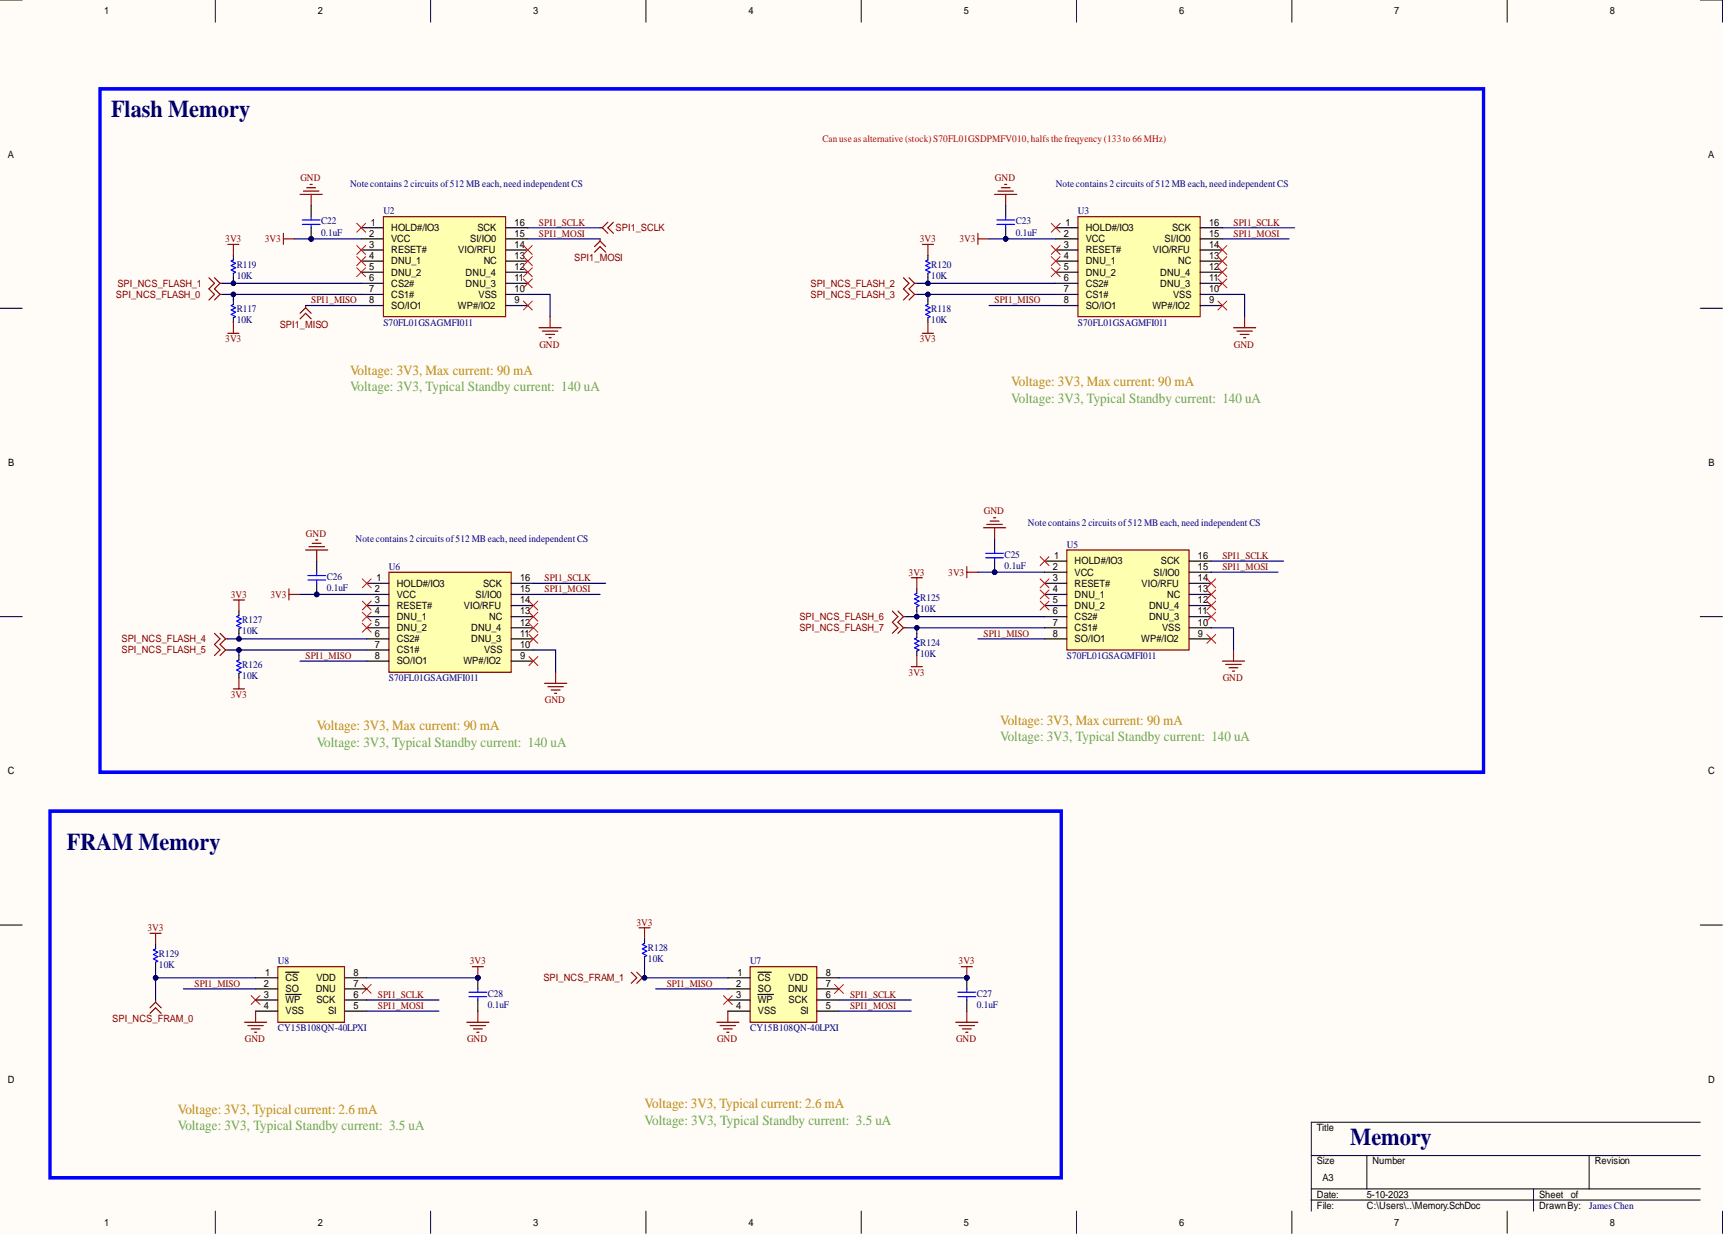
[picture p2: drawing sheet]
<svg xmlns="http://www.w3.org/2000/svg" width="393mm" height="282mm" viewBox="0 0 393 282" stroke-linecap="round" stroke-linejoin="round" font-family="sans-serif">
<defs><g id="words">
<g font-size="5.5" fill="#000080">
<text x="25.4" y="26.7">Flash Memory</text>
<text x="15.2" y="194.1">FRAM Memory</text>
<text x="308.1" y="261.3">Memory</text>
</g>
<g font-size="3.2" fill="#bf9000">
<text x="79.9" y="85.5">Voltage: 3V3, Max current: 90 mA</text>
<text x="230.7" y="88.1">Voltage: 3V3, Max current: 90 mA</text>
<text x="72.3" y="166.7">Voltage: 3V3, Max current: 90 mA</text>
<text x="228.2" y="165.4">Voltage: 3V3, Max current: 90 mA</text>
<text x="40.6" y="254.2">Voltage: 3V3, Typical current: 2.6 mA</text>
<text x="147.1" y="252.9">Voltage: 3V3, Typical current: 2.6 mA</text>
</g>
<g font-size="3.2" fill="#6aa84f">
<text x="79.9" y="89.3">Voltage: 3V3, Typical Standby current: 140 uA</text>
<text x="230.7" y="91.9">Voltage: 3V3, Typical Standby current: 140 uA</text>
<text x="72.3" y="170.5">Voltage: 3V3, Typical Standby current: 140 uA</text>
<text x="228.2" y="169.2">Voltage: 3V3, Typical Standby current: 140 uA</text>
<text x="40.6" y="258">Voltage: 3V3, Typical Standby current: 3.5 uA</text>
<text x="147.1" y="256.7">Voltage: 3V3, Typical Standby current: 3.5 uA</text>
</g>
<g font-size="2.3">
<text x="23.7" y="3.3">1</text>
<text x="72.5" y="3.3">2</text>
<text x="121.6" y="3.3">3</text>
<text x="170.8" y="3.3">4</text>
<text x="219.9" y="3.3">5</text>
<text x="269" y="3.3">6</text>
<text x="318.1" y="3.3">7</text>
<text x="367.3" y="3.3">8</text>
<text x="1.8" y="36">A</text>
<text x="389.7" y="36">A</text>
<text x="84.6" y="51.5">1</text>
<text x="89.2" y="52.7">HOLD#/IO3</text>
<text x="108.9" y="52.7">SCK</text>
<text x="117.4" y="51.5">16</text>
<text x="243.1" y="51.5">1</text>
<text x="247.7" y="52.7">HOLD#/IO3</text>
<text x="267.4" y="52.7">SCK</text>
<text x="275.9" y="51.5">16</text>
<text x="84.3" y="54">2</text>
<text x="84.3" y="56.5">3</text>
<text x="84.3" y="59.1">4</text>
<text x="89.2" y="55.3">VCC</text>
<text x="89.2" y="57.8">RESET#</text>
<text x="104.5" y="57.8">VIO/RFU</text>
<text x="107.3" y="55.3">SI/IO0</text>
<text x="117.4" y="54">15</text>
<text x="117.4" y="56.5">14</text>
<text x="117.4" y="59.1">13</text>
<text x="242.7" y="54">2</text>
<text x="242.7" y="56.5">3</text>
<text x="242.7" y="59.1">4</text>
<text x="247.7" y="55.3">VCC</text>
<text x="247.7" y="57.8">RESET#</text>
<text x="263" y="57.8">VIO/RFU</text>
<text x="265.7" y="55.3">SI/IO0</text>
<text x="275.9" y="54">15</text>
<text x="275.9" y="56.5">14</text>
<text x="275.9" y="59.1">13</text>
<text x="84.3" y="61.6">5</text>
<text x="84.3" y="64.2">6</text>
<text x="89.2" y="60.4">DNU_1</text>
<text x="89.2" y="62.9">DNU_2</text>
<text x="89.2" y="65.4">CS2#</text>
<text x="106.2" y="62.9">DNU_4</text>
<text x="106.2" y="65.4">DNU_3</text>
<text x="110.4" y="60.4">NC</text>
<text x="117.4" y="61.6">12</text>
<text x="117.4" y="64.2">11</text>
<text x="242.7" y="61.6">5</text>
<text x="242.7" y="64.2">6</text>
<text x="247.7" y="60.4">DNU_1</text>
<text x="247.7" y="62.9">DNU_2</text>
<text x="247.7" y="65.4">CS2#</text>
<text x="264.7" y="62.9">DNU_4</text>
<text x="264.7" y="65.4">DNU_3</text>
<text x="268.8" y="60.4">NC</text>
<text x="275.9" y="61.6">12</text>
<text x="275.9" y="64.2">11</text>
<text x="84.3" y="66.7">7</text>
<text x="84.3" y="69.2">8</text>
<text x="89.2" y="68">CS1#</text>
<text x="89.2" y="70.5">SO/IO1</text>
<text x="104.5" y="70.5">WP#/IO2</text>
<text x="109.2" y="68">VSS</text>
<text x="117.4" y="66.7">10</text>
<text x="117.4" y="69.2">9</text>
<text x="242.7" y="66.7">7</text>
<text x="242.7" y="69.2">8</text>
<text x="247.7" y="68">CS1#</text>
<text x="247.7" y="70.5">SO/IO1</text>
<text x="262.9" y="70.5">WP#/IO2</text>
<text x="267.7" y="68">VSS</text>
<text x="275.9" y="66.7">10</text>
<text x="275.9" y="69.2">9</text>
<text x="1.9" y="106.3">B</text>
<text x="389.8" y="106.3">B</text>
<text x="240.2" y="130.1">2</text>
<text x="240.5" y="127.6">1</text>
<text x="245.2" y="128.8">HOLD#/IO3</text>
<text x="245.2" y="131.4">VCC</text>
<text x="263.2" y="131.4">SI/IO0</text>
<text x="264.9" y="128.8">SCK</text>
<text x="273.3" y="127.6">16</text>
<text x="273.3" y="130.1">15</text>
<text x="85.5" y="135.2">2</text>
<text x="85.5" y="137.7">3</text>
<text x="85.9" y="132.6">1</text>
<text x="90.5" y="133.9">HOLD#/IO3</text>
<text x="90.5" y="136.4">VCC</text>
<text x="108.5" y="136.4">SI/IO0</text>
<text x="110.2" y="133.9">SCK</text>
<text x="118.7" y="132.6">16</text>
<text x="118.7" y="135.2">15</text>
<text x="118.7" y="137.7">14</text>
<text x="240.2" y="132.6">3</text>
<text x="240.2" y="135.2">4</text>
<text x="240.2" y="137.7">5</text>
<text x="245.2" y="133.9">RESET#</text>
<text x="245.2" y="136.4">DNU_1</text>
<text x="260.5" y="133.9">VIO/RFU</text>
<text x="266.3" y="136.4">NC</text>
<text x="273.3" y="132.6">14</text>
<text x="273.3" y="135.2">13</text>
<text x="273.3" y="137.7">12</text>
<text x="85.5" y="140.2">4</text>
<text x="85.5" y="142.8">5</text>
<text x="90.5" y="139">RESET#</text>
<text x="90.5" y="141.5">DNU_1</text>
<text x="105.8" y="139">VIO/RFU</text>
<text x="111.6" y="141.5">NC</text>
<text x="118.7" y="140.2">13</text>
<text x="118.7" y="142.8">12</text>
<text x="240.2" y="140.2">6</text>
<text x="240.2" y="142.8">7</text>
<text x="245.2" y="139">DNU_2</text>
<text x="245.2" y="141.5">CS2#</text>
<text x="262.2" y="139">DNU_4</text>
<text x="262.2" y="141.5">DNU_3</text>
<text x="273.3" y="140.2">11</text>
<text x="273.3" y="142.8">10</text>
<text x="85.5" y="145.3">6</text>
<text x="85.5" y="147.8">7</text>
<text x="90.5" y="144">DNU_2</text>
<text x="90.5" y="146.6">CS2#</text>
<text x="90.5" y="149.1">CS1#</text>
<text x="107.5" y="144">DNU_4</text>
<text x="107.5" y="146.6">DNU_3</text>
<text x="110.5" y="149.1">VSS</text>
<text x="118.7" y="145.3">11</text>
<text x="118.7" y="147.8">10</text>
<text x="240.2" y="145.3">8</text>
<text x="245.2" y="144">CS1#</text>
<text x="245.2" y="146.6">SO/IO1</text>
<text x="260.4" y="146.6">WP#/IO2</text>
<text x="265.1" y="144">VSS</text>
<text x="273.3" y="145.3">9</text>
<text x="85.5" y="150.4">8</text>
<text x="90.5" y="151.6">SO/IO1</text>
<text x="105.7" y="151.6">WP#/IO2</text>
<text x="118.7" y="150.4">9</text>
<text x="1.8" y="176.8">C</text>
<text x="389.7" y="176.8">C</text>
<text x="60.2" y="225.2">2</text>
<text x="60.2" y="227.7">3</text>
<text x="60.5" y="222.7">1</text>
<text x="65.2" y="223.9">CS</text>
<text x="65.2" y="226.5">SO</text>
<text x="72.1" y="226.5">DNU</text>
<text x="72.2" y="223.9">VDD</text>
<text x="80.6" y="222.7">8</text>
<text x="80.6" y="225.2">7</text>
<text x="80.6" y="227.7">6</text>
<text x="167.9" y="225.2">2</text>
<text x="167.9" y="227.7">3</text>
<text x="168.3" y="222.7">1</text>
<text x="172.9" y="223.9">CS</text>
<text x="172.9" y="226.5">SO</text>
<text x="179.8" y="226.5">DNU</text>
<text x="179.9" y="223.9">VDD</text>
<text x="188.4" y="222.7">8</text>
<text x="188.4" y="225.2">7</text>
<text x="188.4" y="227.7">6</text>
<text x="60.2" y="230.3">4</text>
<text x="65.2" y="229">WP</text>
<text x="65.2" y="231.5">VSS</text>
<text x="72.2" y="229">SCK</text>
<text x="74.9" y="231.5">SI</text>
<text x="80.6" y="230.3">5</text>
<text x="167.9" y="230.3">4</text>
<text x="172.9" y="229">WP</text>
<text x="172.9" y="231.5">VSS</text>
<text x="179.9" y="229">SCK</text>
<text x="182.6" y="231.5">SI</text>
<text x="188.4" y="230.3">5</text>
<text x="1.8" y="247.1">D</text>
<text x="389.7" y="247.1">D</text>
<text x="300.5" y="258.2">Title</text>
<text x="300.5" y="265.8">Size</text>
<text x="301.7" y="269.6">A3</text>
<text x="313.1" y="265.8">Number</text>
<text x="363.8" y="265.8">Revision</text>
<text x="300.5" y="273.4">Date:</text>
<text x="300.5" y="275.9">File:</text>
<text x="311.9" y="273.4">5-10-2023</text>
<text x="311.9" y="275.9">C:\Users\..\Memory.SchDoc</text>
<text x="351.2" y="273.4">Sheet</text>
<text x="351.2" y="275.9">DrawnBy:</text>
<text x="358.4" y="273.4">of</text>
<text x="23.7" y="279.7">1</text>
<text x="72.5" y="279.7">2</text>
<text x="121.6" y="279.7">3</text>
<text x="170.8" y="279.7">4</text>
<text x="219.9" y="279.7">5</text>
<text x="269" y="279.7">6</text>
<text x="318.1" y="279.7">7</text>
<text x="367.3" y="279.7">8</text>
</g>
<text font-size="2.3" fill="#f00" x="187.6" y="32.5">Can use as alternative (stock) S70FL01GSDPMFV010, halfs the freqyency (133 to 66 MHz)</text>
<g font-size="2.3" fill="#800000">
<text x="68.5" y="41.3">GND</text>
<text x="227" y="41.3">GND</text>
<text x="123" y="51.5">SPI1_SCLK</text>
<text x="140.5" y="52.7">SPI1_SCLK</text>
<text x="281.4" y="51.5">SPI1_SCLK</text>
<text x="51.4" y="55.3">3V3</text>
<text x="60.4" y="55.3">3V3</text>
<text x="123" y="54">SPI1_MOSI</text>
<text x="131" y="59.6">SPI1_MOSI</text>
<text x="209.9" y="55.3">3V3</text>
<text x="218.9" y="55.3">3V3</text>
<text x="281.4" y="54">SPI1_MOSI</text>
<text x="26.8" y="65.4">SPI_NCS_FLASH_1</text>
<text x="184.9" y="65.4">SPI_NCS_FLASH_2</text>
<text x="26.5" y="68">SPI_NCS_FLASH_0</text>
<text x="71" y="69.2">SPI1_MISO</text>
<text x="184.9" y="68">SPI_NCS_FLASH_3</text>
<text x="226.9" y="69.2">SPI1_MISO</text>
<text x="63.8" y="74.8">SPI1_MISO</text>
<text x="51.4" y="78.1">3V3</text>
<text x="123.1" y="79.4">GND</text>
<text x="209.9" y="78.1">3V3</text>
<text x="281.5" y="79.4">GND</text>
<text x="224.5" y="117.4">GND</text>
<text x="69.8" y="122.5">GND</text>
<text x="207.3" y="131.4">3V3</text>
<text x="216.4" y="131.4">3V3</text>
<text x="278.9" y="130.1">SPI1_MOSI</text>
<text x="278.9" y="127.6">SPI1_SCLK</text>
<text x="52.7" y="136.4">3V3</text>
<text x="61.7" y="136.4">3V3</text>
<text x="124.2" y="135.2">SPI1_MOSI</text>
<text x="124.2" y="132.6">SPI1_SCLK</text>
<text x="182.4" y="141.5">SPI_NCS_FLASH_6</text>
<text x="27.7" y="146.6">SPI_NCS_FLASH_4</text>
<text x="27.7" y="149.1">SPI_NCS_FLASH_5</text>
<text x="182.4" y="144">SPI_NCS_FLASH_7</text>
<text x="224.4" y="145.3">SPI1_MISO</text>
<text x="69.7" y="150.4">SPI1_MISO</text>
<text x="207.3" y="154.2">3V3</text>
<text x="279" y="155.5">GND</text>
<text x="52.7" y="159.3">3V3</text>
<text x="124.3" y="160.5">GND</text>
<text x="33.6" y="212.5">3V3</text>
<text x="145.2" y="211.2">3V3</text>
<text x="107.2" y="220.1">3V3</text>
<text x="218.7" y="220.1">3V3</text>
<text x="44.4" y="225.2">SPI1_MISO</text>
<text x="86.2" y="227.7">SPI1_SCLK</text>
<text x="124" y="223.9">SPI_NCS_FRAM_1</text>
<text x="152.1" y="225.2">SPI1_MISO</text>
<text x="194" y="227.7">SPI1_SCLK</text>
<text x="25.6" y="233.3">SPI_NCS_FRAM_0</text>
<text x="86.2" y="230.3">SPI1_MOSI</text>
<text x="194" y="230.3">SPI1_MOSI</text>
<text x="55.9" y="237.9">GND</text>
<text x="106.6" y="237.9">GND</text>
<text x="163.6" y="237.9">GND</text>
<text x="218.1" y="237.9">GND</text>
</g>
<g font-size="2.3" fill="#000080">
<text x="79.9" y="42.6">Note contains 2 circuits of512 MB each, need independent CS</text>
<text x="240.9" y="42.6">Note contains 2 circuits of512 MB each, need independent CS</text>
<text x="73.3" y="53.8">0.1uF</text>
<text x="73.3" y="51.2">C22</text>
<text x="87.5" y="48.9">U2</text>
<text x="231.7" y="53.8">0.1uF</text>
<text x="231.7" y="51.2">C23</text>
<text x="245.9" y="48.9">U3</text>
<text x="54" y="63.6">10K</text>
<text x="54" y="61.1">R119</text>
<text x="212.5" y="63.6">10K</text>
<text x="212.5" y="61.1">R120</text>
<text x="54" y="71.3">R117</text>
<text x="212.5" y="71.3">R118</text>
<text x="54" y="73.8">10K</text>
<text x="87.5" y="74.3">S70FL01GSAGMFI011</text>
<text x="212.5" y="73.8">10K</text>
<text x="245.9" y="74.3">S70FL01GSAGMFI011</text>
<text x="234.5" y="119.9">Note contains 2 circuits of512 MB each, need independent CS</text>
<text x="81.1" y="123.8">Note contains 2 circuits of512 MB each, need independent CS</text>
<text x="243.4" y="125">U5</text>
<text x="88.7" y="130.1">U6</text>
<text x="229.2" y="129.8">0.1uF</text>
<text x="229.2" y="127.3">C25</text>
<text x="74.5" y="134.9">0.1uF</text>
<text x="74.5" y="132.4">C26</text>
<text x="209.9" y="137.2">R125</text>
<text x="55.3" y="142.3">R127</text>
<text x="209.9" y="139.7">10K</text>
<text x="55.3" y="144.8">10K</text>
<text x="209.9" y="149.9">10K</text>
<text x="209.9" y="147.3">R124</text>
<text x="55.3" y="154.9">10K</text>
<text x="55.3" y="152.4">R126</text>
<text x="88.7" y="155.5">S70FL01GSAGMFI011</text>
<text x="243.4" y="150.4">S70FL01GSAGMFI011</text>
<text x="36.3" y="220.9">10K</text>
<text x="36.3" y="218.3">R129</text>
<text x="63.4" y="220.1">U8</text>
<text x="147.8" y="219.6">10K</text>
<text x="147.8" y="217.1">R128</text>
<text x="171.1" y="220.1">U7</text>
<text x="111.3" y="227.5">C28</text>
<text x="222.9" y="227.5">C27</text>
<text x="111.3" y="230">0.1uF</text>
<text x="222.9" y="230">0.1uF</text>
<text x="63.4" y="235.3">CY15B108QN-40LPXI</text>
<text x="171.1" y="235.3">CY15B108QN-40LPXI</text>
<text x="362.6" y="275.9">James Chen</text>
</g>
</g></defs>
<g fill="#fffcf8">
<path d="M0 0h393v281.5h-393z" fill-rule="evenodd"/>
<path d="M5.1 5.1h382.8v271.3h-382.8z" fill-rule="evenodd"/>
</g>
<g fill="none" stroke="#000" stroke-width=".23">
<path d="M0 0h5.1M49.1 0v5.1M98.2 0v5.1M147.4 0v5.1M196.5 0v5.1M245.6 0v5.1M294.7 0v5.1M343.9 0v5.1M387.9 0h5.1v5.1M0 70.4h5.1M387.9 70.4h5.1M0 140.7h5.1"/>
<path d="M387.9 140.7h5.1M0 211.1h5.1M387.9 211.1h5.1M387.9 256.1h-88.7v20.3M49.1 276.4v5.1M98.2 276.4v5.1M147.4 276.4v5.1M196.5 276.4v5.1M245.6 276.4v5.1M294.7 276.4v5.1M299.2 263.7h88.7M299.2 271.4h88.7"/>
<path d="M299.2 273.9h88.7M311.9 263.7v7.7M343.9 276.4v5.1M349.9 271.4v5M362.6 263.7v7.7M393 276.4v5.1"/>
</g>
<path d="M87.5 49.4h27.9v22.9h-27.9z" fill-rule="evenodd" fill="#ffffb0"/>
<g fill="none" stroke="#800000" stroke-width=".26">
<path d="M64.7 53.3v2.5M64.7 54.5h2.5M68.5 44.4h5M69.2 43.6h3.6M70 42.9h2M70.7 42.1h.5M71 44.4v2.5M87.5 49.4h27.9v22.9h-27.9zM123 74.8h5M123.7 75.6h3.6M124.5 76.3h2M125.3 77.1h.5"/>
<path d="M125.5 72.3v2.5"/>
</g>
<g fill="none" stroke="#000" stroke-width=".26">
<path d="M82.4 52h5.1M82.4 54.5h5.1M82.4 57.1h5.1M82.4 59.6h5.1M115.4 52h5M115.4 54.5h5M115.4 57.1h5M115.4 59.6h5M82.4 62.1h5.1M82.4 64.7h5.1M82.4 67.2h5.1M82.4 69.7h5.1"/>
<path d="M115.4 62.1h5M115.4 64.7h5M115.4 67.2h5M115.4 69.7h5"/>
</g>
<g fill="none" stroke="#f00" stroke-width=".23">
<path d="M81.4 58.6l2 2M81.4 56l2 2.1M81.4 51l2 2M83.4 58.6l-2 2M83.4 56l-2 2.1M83.4 51l-2 2M119.4 58.6l2 2M119.4 56l2 2.1M121.4 58.6l-2 2M121.4 56l-2 2.1M81.4 61.1l2 2M83.4 61.1l-2 2"/>
<path d="M119.4 63.6l2 2.1M119.4 61.1l2 2M119.4 68.7l2 2M121.4 63.6l-2 2.1M121.4 61.1l-2 2M121.4 68.7l-2 2"/>
</g>
<path d="M245.9 49.4h27.9v22.9h-27.9z" fill-rule="evenodd" fill="#ffffb0"/>
<g fill="none" stroke="#800000" stroke-width=".26">
<path d="M223.1 53.3v2.5M223.1 54.5h2.6M226.9 44.4h5.1M227.7 43.6h3.5M228.4 42.9h2.1M229.2 42.1h.5M229.5 44.4v2.5M245.9 49.4h27.9v22.9h-27.9zM281.4 74.8h5.1M282.2 75.6h3.5M283 76.3h2M283.7 77.1h.5"/>
<path d="M284 72.3v2.5"/>
</g>
<g fill="none" stroke="#000" stroke-width=".26">
<path d="M240.9 52h5M240.9 54.5h5M240.9 57.1h5M240.9 59.6h5M273.8 52h5.1M273.8 54.5h5.1M273.8 57.1h5.1M273.8 59.6h5.1M240.9 62.1h5M240.9 64.7h5M240.9 67.2h5M240.9 69.7h5"/>
<path d="M273.8 62.1h5.1M273.8 64.7h5.1M273.8 67.2h5.1M273.8 69.7h5.1"/>
</g>
<g fill="none" stroke="#f00" stroke-width=".23">
<path d="M239.9 58.6l2 2M239.9 56l2 2.1M239.9 51l2 2M241.9 58.6l-2 2M241.9 56l-2 2.1M241.9 51l-2 2M277.9 58.6l2 2M277.9 56l2 2.1M279.9 58.6l-2 2M279.9 56l-2 2.1M239.9 61.1l2 2M241.9 61.1l-2 2"/>
<path d="M277.9 63.6l2 2.1M277.9 61.1l2 2M277.9 68.7l2 2M279.9 63.6l-2 2.1M279.9 61.1l-2 2M279.9 68.7l-2 2"/>
</g>
<path d="M88.7 130.6h27.9v22.8h-27.9z" fill-rule="evenodd" fill="#ffffb0"/>
<g fill="none" stroke="#800000" stroke-width=".26">
<path d="M65.9 134.4v2.5M65.9 135.7h2.6M69.7 125.5h5.1M70.5 124.8h3.5M71.2 124h2.1M72 123.2h.5M72.3 125.5v2.6M88.7 130.6h27.9v22.8h-27.9zM124.2 156h5.1M125 156.7h3.5M125.8 157.5h2M126.5 158.2h.5"/>
<path d="M126.8 153.4v2.6"/>
</g>
<g fill="none" stroke="#000" stroke-width=".26">
<path d="M83.7 133.1h5M83.7 135.7h5M83.7 138.2h5M116.6 133.1h5.1M116.6 135.7h5.1M116.6 138.2h5.1M83.7 140.7h5M83.7 143.3h5M83.7 145.8h5M83.7 148.4h5M83.7 150.9h5M116.6 140.7h5.1"/>
<path d="M116.6 143.3h5.1M116.6 145.8h5.1M116.6 148.4h5.1M116.6 150.9h5.1"/>
</g>
<g fill="none" stroke="#f00" stroke-width=".23">
<path d="M82.7 139.7l2 2.1M82.7 137.2l2 2M82.7 132.1l2 2.1M84.7 139.7l-2 2.1M84.7 137.2l-2 2M84.7 132.1l-2 2.1M120.7 139.7l2 2.1M120.7 137.2l2 2M122.7 139.7l-2 2.1M122.7 137.2l-2 2M82.7 142.3l2 2M84.7 142.3l-2 2"/>
<path d="M120.7 144.8l2 2M120.7 142.3l2 2M120.7 149.9l2 2M122.7 144.8l-2 2M122.7 142.3l-2 2M122.7 149.9l-2 2"/>
</g>
<path d="M243.4 125.5h27.9v22.9h-27.9z" fill-rule="evenodd" fill="#ffffb0"/>
<g fill="none" stroke="#800000" stroke-width=".26">
<path d="M225.1 119.7h3.6M225.9 118.9h2M226.7 118.2h.5M220.6 129.3v2.6M220.6 130.6h2.5M224.4 120.5h5.1M226.9 120.5v2.5M243.4 125.5h27.9v22.9h-27.9zM278.9 150.9h5.1M279.7 151.6h3.5M280.4 152.4h2.1M281.2 153.2h.5"/>
<path d="M281.4 148.4v2.5"/>
</g>
<g fill="none" stroke="#000" stroke-width=".26">
<path d="M238.3 128.1h5.1M238.3 130.6h5.1M238.3 133.1h5.1M238.3 135.7h5.1M238.3 138.2h5.1M271.3 128.1h5.1M271.3 130.6h5.1M271.3 133.1h5.1M271.3 135.7h5.1M271.3 138.2h5.1M238.3 140.7h5.1M238.3 143.3h5.1"/>
<path d="M238.3 145.8h5.1M271.3 140.7h5.1M271.3 143.3h5.1M271.3 145.8h5.1"/>
</g>
<g fill="none" stroke="#f00" stroke-width=".23">
<path d="M237.3 137.2l2 2M237.3 134.7l2 2M237.3 132.1l2 2.1M237.3 127l2 2.1M239.3 137.2l-2 2M239.3 134.7l-2 2M239.3 132.1l-2 2.1M239.3 127l-2 2.1M275.4 139.7l2 2.1M275.4 137.2l2 2M275.4 134.7l2 2M275.4 132.1l2 2.1"/>
<path d="M277.4 139.7l-2 2.1M277.4 137.2l-2 2M277.4 134.7l-2 2M277.4 132.1l-2 2.1M275.4 144.8l2 2M277.4 144.8l-2 2"/>
</g>
<circle cx="226.9" cy="130.6" r=".51" fill="#000080"/>
<circle cx="226.9" cy="130.6" r=".51" fill="none" stroke="#000080" stroke-width=".23"/>
<path d="M226.9 128.1v2.5" fill="none" stroke="#000" stroke-width=".26"/>
<circle cx="226.9" cy="130.6" r=".51" fill="#000080"/>
<circle cx="226.9" cy="130.6" r=".51" fill="none" stroke="#000080" stroke-width=".23"/>
<path d="M226.9 123v2.5" fill="none" stroke="#000" stroke-width=".26"/>
<path d="M224.9 127.3h4.1M224.9 126.3h4.1M226.9 125.5v.8M226.9 127.3v.8" fill="none" stroke="#00f" stroke-width=".26"/>
<circle cx="229.5" cy="54.5" r=".51" fill="#000080"/>
<circle cx="229.5" cy="54.5" r=".51" fill="none" stroke="#000080" stroke-width=".23"/>
<path d="M229.5 52v2.5" fill="none" stroke="#000" stroke-width=".26"/>
<circle cx="229.5" cy="54.5" r=".51" fill="#000080"/>
<circle cx="229.5" cy="54.5" r=".51" fill="none" stroke="#000080" stroke-width=".23"/>
<path d="M229.5 46.9v2.5" fill="none" stroke="#000" stroke-width=".26"/>
<path d="M227.4 51.2h4.1M227.4 50.2h4.1M229.5 49.4v.8M229.5 51.2v.8" fill="none" stroke="#00f" stroke-width=".26"/>
<circle cx="71" cy="54.5" r=".51" fill="#000080"/>
<circle cx="71" cy="54.5" r=".51" fill="none" stroke="#000080" stroke-width=".23"/>
<path d="M71 52v2.5" fill="none" stroke="#000" stroke-width=".26"/>
<circle cx="71" cy="54.5" r=".51" fill="#000080"/>
<circle cx="71" cy="54.5" r=".51" fill="none" stroke="#000080" stroke-width=".23"/>
<path d="M71 46.9v2.5" fill="none" stroke="#000" stroke-width=".26"/>
<path d="M69 51.2h4M69 50.2h4M71 49.4v.8M71 51.2v.8" fill="none" stroke="#00f" stroke-width=".26"/>
<circle cx="72.3" cy="135.7" r=".51" fill="#000080"/>
<circle cx="72.3" cy="135.7" r=".51" fill="none" stroke="#000080" stroke-width=".23"/>
<path d="M72.3 133.1v2.6" fill="none" stroke="#000" stroke-width=".26"/>
<circle cx="72.3" cy="135.7" r=".51" fill="#000080"/>
<circle cx="72.3" cy="135.7" r=".51" fill="none" stroke="#000080" stroke-width=".23"/>
<g fill="none" stroke="#000" stroke-width=".26">
<path d="M53.2 58.3v1M211.7 58.3v1M53.2 62.4v1M53.2 68.5v1M53.2 72.5v1M211.7 62.4v1M211.7 68.5v1M211.7 72.5v1M54.5 139.5v1M72.3 128.1v2.5M209.2 134.4v1M209.2 138.5v1"/>
<path d="M54.5 143.5v1M54.5 149.6v1M54.5 153.7v1M209.2 144.5v1.1M209.2 148.6v1"/>
</g>
<path d="M53.2 59.3l-.5 .3 1.1 .5-1.1 .5 1.1 .5-1.1 .5 1.1 .5-.6 .3M211.7 59.3l-.5 .3 1 .5-1 .5 1 .5-1 .5 1 .5-.5 .3M53.2 69.5l-.5 .2 1.1 .5-1.1 .5 1.1 .6-1.1 .5 1.1 .5-.6 .2M211.7 69.5l-.5 .2 1 .5-1 .5 1 .6-1 .5 1 .5-.5 .2M70.2 132.4h4.1M70.2 131.4h4.1M72.3 130.6v.8M72.3 132.4v.7M209.2 135.4l-.5 .3 1 .5-1 .5 1 .5-1 .5 1 .5-.5 .3M54.5 140.5l-.5 .2 1 .6-1 .5 1 .5-1 .5 1 .5-.5 .2M54.5 150.6l-.5 .3 1 .5-1 .5 1 .5-1 .5 1 .5-.5 .3M209.2 145.6l-.5 .2 1 .5-1 .5 1 .5-1 .5 1 .6-.5 .2" fill="none" stroke="#00f" stroke-width=".26"/>
<path d="M55.8 233.3h5.1M56.5 234.1h3.6M57.3 234.8h2M58.1 235.6h.5M58.3 230.8v2.5M107.8 220.6h2.5M109 220.6v2.6" fill="none" stroke="#800000" stroke-width=".26"/>
<path d="M57.3 227.2l2 2.1M59.3 227.2l-2 2.1M82.7 224.7l2 2M84.7 224.7l-2 2" fill="none" stroke="#f00" stroke-width=".23"/>
<circle cx="109" cy="223.2" r=".51" fill="#000080"/>
<circle cx="109" cy="223.2" r=".51" fill="none" stroke="#000080" stroke-width=".23"/>
<g fill="none" stroke="#800000" stroke-width=".26">
<path d="M34.2 213h2.6M35.5 213v2.6M106.5 233.3h5.1M107.3 234.1h3.5M108 234.8h2M108.8 235.6h.5M109 230.8v2.5M163.5 233.3h5.1M164.3 234.1h3.5M165.1 234.8h2M165.8 235.6h.5M166.1 230.8v2.5"/>
<path d="M219.3 220.6h2.6M220.6 220.6v2.6"/>
</g>
<path d="M165.1 227.2l2 2.1M167.1 227.2l-2 2.1M190.4 224.7l2 2M192.4 224.7l-2 2" fill="none" stroke="#f00" stroke-width=".23"/>
<circle cx="220.6" cy="223.2" r=".51" fill="#000080"/>
<circle cx="220.6" cy="223.2" r=".51" fill="none" stroke="#000080" stroke-width=".23"/>
<path d="M145.8 211.8h2.5M147.1 211.8v2.5M218.1 233.3h5M218.8 234.1h3.6M219.6 234.8h2M220.3 235.6h.5M220.6 230.8v2.5" fill="none" stroke="#800000" stroke-width=".26"/>
<circle cx="220.6" cy="223.2" r=".51" fill="#000080"/>
<circle cx="220.6" cy="223.2" r=".51" fill="none" stroke="#000080" stroke-width=".23"/>
<path d="M220.6 223.2v2.5" fill="none" stroke="#000" stroke-width=".26"/>
<circle cx="220.6" cy="223.2" r=".51" fill="#000080"/>
<circle cx="220.6" cy="223.2" r=".51" fill="none" stroke="#000080" stroke-width=".23"/>
<path d="M220.6 228.2v2.6" fill="none" stroke="#000" stroke-width=".26"/>
<path d="M218.6 226.5h4M218.6 227.5h4M220.6 225.7v.8M220.6 227.5v.7" fill="none" stroke="#00f" stroke-width=".26"/>
<circle cx="109" cy="223.2" r=".51" fill="#000080"/>
<circle cx="109" cy="223.2" r=".51" fill="none" stroke="#000080" stroke-width=".23"/>
<path d="M109 223.2v2.5" fill="none" stroke="#000" stroke-width=".26"/>
<circle cx="109" cy="223.2" r=".51" fill="#000080"/>
<circle cx="109" cy="223.2" r=".51" fill="none" stroke="#000080" stroke-width=".23"/>
<path d="M35.5 215.6v1M35.5 219.6v1M147.1 214.3v1M147.1 218.3v1.1M109 228.2v2.6" fill="none" stroke="#000" stroke-width=".26"/>
<path d="M35.5 216.6l-.5 .2 1 .5-1 .5 1 .5-1 .6 1 .5-.5 .2M147.1 215.3l-.6 .3 1.1 .5-1.1 .5 1.1 .5-1.1 .5 1.1 .5-.5 .2M107 226.5h4.1M107 227.5h4.1M109 225.7v.8M109 227.5v.7" fill="none" stroke="#00f" stroke-width=".26"/>
<g fill="none" stroke="#800000" stroke-width=".26">
<path d="M135.6 57.6l1.3-1.3 1.3 1.3M136.9 55l-1.3 1.3M136.9 55l1.3 1.3M136.9 54.5v.5M136.9 52h.5M137.4 52l1.3 1.3M138.7 50.7l-1.3 1.3M140 50.7l-1.3 1.3 1.3 1.3M68.5 72.8l1.2-1.3 1.3 1.3M69.7 70.2l-1.2 1.3M69.7 70.2l1.3 1.3M69.7 69.7v.5"/>
<path d="M34.2 231.3l1.3-1.3 1.3 1.3M35.5 228.7l-1.3 1.3M35.5 228.7l1.3 1.3M35.5 228.2v.5M144 221.9l1.3 1.3-1.3 1.2M145.3 221.9l1.2 1.3M146.5 223.2l-1.2 1.2M146.5 223.2h.6"/>
</g>
<circle cx="147.1" cy="223.2" r=".51" fill="#000080"/>
<circle cx="147.1" cy="223.2" r=".51" fill="none" stroke="#000080" stroke-width=".23"/>
<path d="M63.4 220.6h15.2v12.7h-15.2z" fill-rule="evenodd" fill="#ffffb0"/>
<path d="M63.4 220.6h15.2v12.7h-15.2z" fill="none" stroke="#800000" stroke-width=".26"/>
<path d="M58.3 223.2h5.1M58.3 225.7h5.1M58.3 228.2h5.1M58.3 230.8h5.1M65.2 221.9h3M65.2 227h3.5M78.6 223.2h5.1M78.6 225.7h5.1M78.6 228.2h5.1M78.6 230.8h5.1" fill="none" stroke="#000" stroke-width=".26"/>
<path d="M171.1 220.6h15.3v12.7h-15.3z" fill-rule="evenodd" fill="#ffffb0"/>
<g fill="none" stroke="#800000" stroke-width=".26">
<path d="M52 55.8h2.5M53.2 55.8v2.5M210.4 55.8h2.6M211.7 55.8v2.5M47.7 63.4l1.2 1.3-1.2 1.2 1.2 1.3-1.2 1.3M48.9 63.4l1.3 1.3M50.2 67.2l-1.3 1.3M50.2 64.7l-1.3 1.2 1.3 1.3M50.2 67.2h.5M50.2 64.7h.5M52 76.1h2.5M53.2 73.5v2.6"/>
<path d="M206.1 63.4l1.3 1.3-1.3 1.2 1.3 1.3-1.3 1.3M207.4 63.4l1.3 1.3M208.7 67.2h.5M208.7 64.7h.5M208.7 64.7l-1.3 1.2 1.3 1.3M208.7 67.2l-1.3 1.3M210.4 76.1h2.6M211.7 73.5v2.6M53.2 136.9h2.6M54.5 136.9v2.6M203.6 139.5l1.3 1.2-1.3 1.3 1.3 1.3-1.3 1.2M204.9 139.5l1.2 1.2"/>
<path d="M207.9 131.9h2.5M209.2 131.9v2.5M48.9 144.5l1.3 1.3-1.3 1.3 1.3 1.3-1.3 1.2M50.2 144.5l1.3 1.3M51.5 145.8l-1.3 1.3 1.3 1.3M51.5 145.8h.5M51.5 148.4l-1.3 1.2M51.5 148.4h.5M53.2 157.2h2.6M54.5 154.7v2.5M206.1 140.7l-1.2 1.3 1.2 1.3M206.1 140.7h.5"/>
<path d="M206.1 143.3l-1.2 1.2M206.1 143.3h.5M207.9 152.2h2.5M209.2 149.6v2.6M171.1 220.6h15.3v12.7h-15.3z"/>
</g>
<path d="M166.1 223.2h5M166.1 225.7h5M166.1 228.2h5M166.1 230.8h5M172.9 221.9h3.1M172.9 227h3.6M186.4 223.2h5M186.4 225.7h5M186.4 228.2h5M186.4 230.8h5" fill="none" stroke="#000" stroke-width=".26"/>
<path d="M22.8 20.3h315.7v155.9h-315.7zM11.4 185.1h230.7v83.7h-230.7z" fill="none" stroke="#00f" stroke-width=".79"/>
<path d="M67.2 54.5h15.2M120.4 54.5h16.5M120.4 52h16.5M69.7 69.7h12.7M120.4 67.2h5.1v5.1" fill="none" stroke="#000080" stroke-width=".26"/>
<circle cx="71" cy="54.5" r=".51" fill="#000080"/>
<circle cx="71" cy="54.5" r=".51" fill="none" stroke="#000080" stroke-width=".23"/>
<path d="M225.7 54.5h15.2M278.9 54.5h15.2M278.9 52h16.5M225.7 69.7h15.2M278.9 67.2h5.1v5.1" fill="none" stroke="#000080" stroke-width=".26"/>
<circle cx="229.5" cy="54.5" r=".51" fill="#000080"/>
<circle cx="229.5" cy="54.5" r=".51" fill="none" stroke="#000080" stroke-width=".23"/>
<path d="M68.5 135.7h15.2M121.7 135.7h15.2M121.7 133.1h16.5M68.5 150.9h15.2M121.7 148.4h5.1v5" fill="none" stroke="#000080" stroke-width=".26"/>
<circle cx="72.3" cy="135.7" r=".51" fill="#000080"/>
<circle cx="72.3" cy="135.7" r=".51" fill="none" stroke="#000080" stroke-width=".23"/>
<path d="M223.1 130.6h15.2M276.4 130.6h15.2M276.4 128.1h16.4M223.1 145.8h15.2M276.4 143.3h5v5.1" fill="none" stroke="#000080" stroke-width=".26"/>
<circle cx="226.9" cy="130.6" r=".51" fill="#000080"/>
<circle cx="226.9" cy="130.6" r=".51" fill="none" stroke="#000080" stroke-width=".23"/>
<path d="M35.5 223.2v5M41.8 225.7h16.5M83.7 230.8h16.5M83.7 228.2h16.5M149.6 225.7h16.5M191.4 230.8h16.5M191.4 228.2h16.5" fill="none" stroke="#000080" stroke-width=".26"/>
<circle cx="35.5" cy="223.2" r=".51" fill="#000080"/>
<circle cx="35.5" cy="223.2" r=".51" fill="none" stroke="#000080" stroke-width=".23"/>
<path d="M83.7 223.2h25.3" fill="none" stroke="#000080" stroke-width=".26"/>
<circle cx="109" cy="223.2" r=".51" fill="#000080"/>
<circle cx="109" cy="223.2" r=".51" fill="none" stroke="#000080" stroke-width=".23"/>
<path d="M191.4 223.2h29.2" fill="none" stroke="#000080" stroke-width=".26"/>
<circle cx="220.6" cy="223.2" r=".51" fill="#000080"/>
<circle cx="220.6" cy="223.2" r=".51" fill="none" stroke="#000080" stroke-width=".23"/>
<path d="M147.1 219.4v3.8h19" fill="none" stroke="#000080" stroke-width=".26"/>
<circle cx="147.1" cy="223.2" r=".51" fill="#000080"/>
<circle cx="147.1" cy="223.2" r=".51" fill="none" stroke="#000080" stroke-width=".23"/>
<path d="M53.2 67.2v1.3" fill="none" stroke="#000080" stroke-width=".26"/>
<circle cx="53.2" cy="67.2" r=".51" fill="#000080"/>
<circle cx="53.2" cy="67.2" r=".51" fill="none" stroke="#000080" stroke-width=".23"/>
<path d="M53.2 63.4v1.3" fill="none" stroke="#000080" stroke-width=".26"/>
<circle cx="53.2" cy="64.7" r=".51" fill="#000080"/>
<circle cx="53.2" cy="64.7" r=".51" fill="none" stroke="#000080" stroke-width=".23"/>
<path d="M50.7 64.7h31.7" fill="none" stroke="#000080" stroke-width=".26"/>
<circle cx="53.2" cy="64.7" r=".51" fill="#000080"/>
<circle cx="53.2" cy="64.7" r=".51" fill="none" stroke="#000080" stroke-width=".23"/>
<path d="M50.7 67.2h31.7" fill="none" stroke="#000080" stroke-width=".26"/>
<circle cx="53.2" cy="67.2" r=".51" fill="#000080"/>
<circle cx="53.2" cy="67.2" r=".51" fill="none" stroke="#000080" stroke-width=".23"/>
<path d="M211.7 67.2v1.3" fill="none" stroke="#000080" stroke-width=".26"/>
<circle cx="211.7" cy="67.2" r=".51" fill="#000080"/>
<circle cx="211.7" cy="67.2" r=".51" fill="none" stroke="#000080" stroke-width=".23"/>
<path d="M211.7 63.4v1.3" fill="none" stroke="#000080" stroke-width=".26"/>
<circle cx="211.7" cy="64.7" r=".51" fill="#000080"/>
<circle cx="211.7" cy="64.7" r=".51" fill="none" stroke="#000080" stroke-width=".23"/>
<path d="M209.2 64.7h31.7" fill="none" stroke="#000080" stroke-width=".26"/>
<circle cx="211.7" cy="64.7" r=".51" fill="#000080"/>
<circle cx="211.7" cy="64.7" r=".51" fill="none" stroke="#000080" stroke-width=".23"/>
<path d="M209.2 67.2h31.7" fill="none" stroke="#000080" stroke-width=".26"/>
<circle cx="211.7" cy="67.2" r=".51" fill="#000080"/>
<circle cx="211.7" cy="67.2" r=".51" fill="none" stroke="#000080" stroke-width=".23"/>
<path d="M209.2 143.3v1.2" fill="none" stroke="#000080" stroke-width=".26"/>
<circle cx="209.2" cy="143.3" r=".51" fill="#000080"/>
<circle cx="209.2" cy="143.3" r=".51" fill="none" stroke="#000080" stroke-width=".23"/>
<path d="M209.2 139.5v1.2" fill="none" stroke="#000080" stroke-width=".26"/>
<circle cx="209.2" cy="140.7" r=".51" fill="#000080"/>
<circle cx="209.2" cy="140.7" r=".51" fill="none" stroke="#000080" stroke-width=".23"/>
<path d="M54.5 148.4v1.2" fill="none" stroke="#000080" stroke-width=".26"/>
<circle cx="54.5" cy="148.4" r=".51" fill="#000080"/>
<circle cx="54.5" cy="148.4" r=".51" fill="none" stroke="#000080" stroke-width=".23"/>
<path d="M54.5 144.5v1.3" fill="none" stroke="#000080" stroke-width=".26"/>
<circle cx="54.5" cy="145.8" r=".51" fill="#000080"/>
<circle cx="54.5" cy="145.8" r=".51" fill="none" stroke="#000080" stroke-width=".23"/>
<path d="M52 145.8h31.7" fill="none" stroke="#000080" stroke-width=".26"/>
<circle cx="54.5" cy="145.8" r=".51" fill="#000080"/>
<circle cx="54.5" cy="145.8" r=".51" fill="none" stroke="#000080" stroke-width=".23"/>
<path d="M52 148.4h31.7" fill="none" stroke="#000080" stroke-width=".26"/>
<circle cx="54.5" cy="148.4" r=".51" fill="#000080"/>
<circle cx="54.5" cy="148.4" r=".51" fill="none" stroke="#000080" stroke-width=".23"/>
<path d="M206.6 143.3h31.7" fill="none" stroke="#000080" stroke-width=".26"/>
<circle cx="209.2" cy="143.3" r=".51" fill="#000080"/>
<circle cx="209.2" cy="143.3" r=".51" fill="none" stroke="#000080" stroke-width=".23"/>
<path d="M206.6 140.7h31.7" fill="none" stroke="#000080" stroke-width=".26"/>
<circle cx="209.2" cy="140.7" r=".51" fill="#000080"/>
<circle cx="209.2" cy="140.7" r=".51" fill="none" stroke="#000080" stroke-width=".23"/>
<path d="M35.5 223.2h22.8" fill="none" stroke="#000080" stroke-width=".26"/>
<circle cx="35.5" cy="223.2" r=".51" fill="#000080"/>
<circle cx="35.5" cy="223.2" r=".51" fill="none" stroke="#000080" stroke-width=".23"/>
<path d="M35.5 220.6v2.6" fill="none" stroke="#000080" stroke-width=".26"/>
<circle cx="35.5" cy="223.2" r=".51" fill="#000080"/>
<circle cx="35.5" cy="223.2" r=".51" fill="none" stroke="#000080" stroke-width=".23"/>
<use href="#words"/>
</svg>
